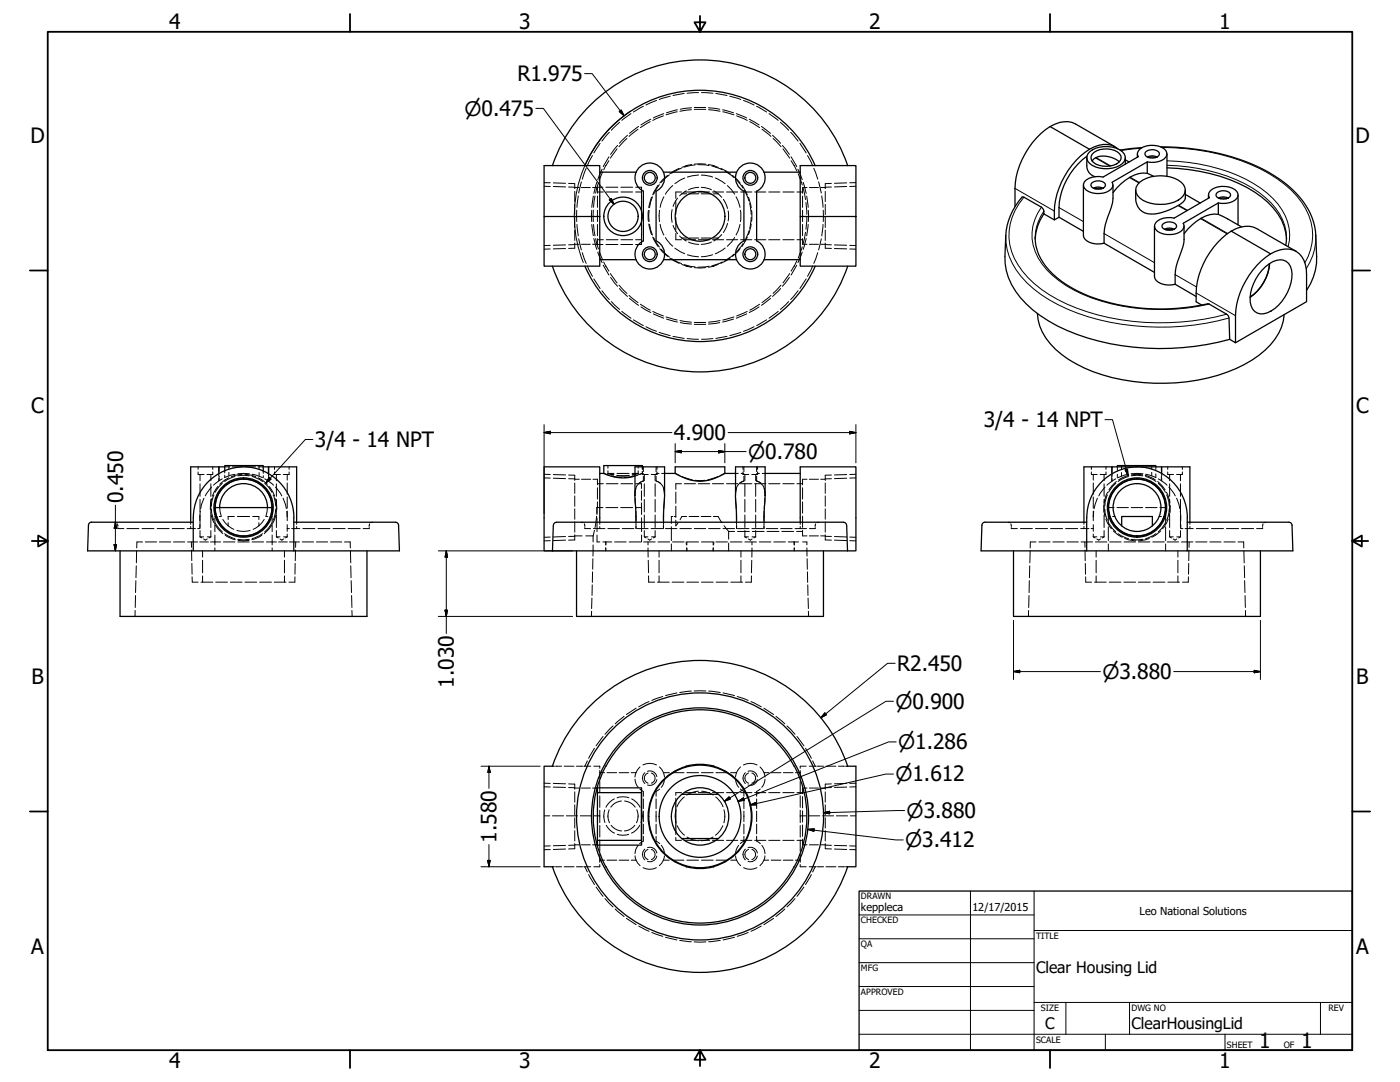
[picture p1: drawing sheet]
<svg xmlns="http://www.w3.org/2000/svg" width="559mm" height="432mm" viewBox="0 0 559 432" stroke-linecap="round" stroke-linejoin="round" font-family="sans-serif">
<defs><g id="words">
<g font-size="8.4">
<text x="67.6" y="11.7">4</text>
<text x="207.3" y="11.7">3</text>
<text x="347" y="11.7">2</text>
<text x="486.7" y="11.7">1</text>
<text x="206.5" y="32.4">R1.975</text>
<text x="12.1" y="57">D</text>
<text x="541" y="57">D</text>
<text x="12.5" y="165">C</text>
<text x="541.3" y="165">C</text>
<text x="392.7" y="170.5">3/4 - 14 NPT</text>
<text x="125.7" y="178.4">3/4 - 14 NPT</text>
<text x="269" y="175.7">4.900</text>
<text x="49.1" y="200.8" transform="rotate(-90 49.1 200.8)">0.450</text>
<text x="358.1" y="267.8">R2.450</text>
<text x="12.5" y="272.9">B</text>
<text x="181.2" y="274.4" transform="rotate(-90 181.2 274.4)">1.030</text>
<text x="541.4" y="272.9">B</text>
<text x="198.2" y="336.3" transform="rotate(-90 198.2 336.3)">1.580</text>
<text x="12.4" y="380.9">A</text>
<text x="541.3" y="380.9">A</text>
<text x="502.6" y="418.3">1</text>
<text x="519.3" y="418.3">1</text>
<text x="67.6" y="426.2">4</text>
<text x="207.3" y="426.2">3</text>
<text x="347" y="426.2">2</text>
<text x="486.7" y="426.2">1</text>
</g>
<g font-size="8">
<text x="185.4" y="46.2">⌀0.475</text>
<text x="298.6" y="183.2">⌀0.780</text>
<text x="440" y="270.9">⌀3.880</text>
<text x="357.4" y="282.8">⌀0.900</text>
<text x="358.5" y="299">⌀1.286</text>
<text x="357.4" y="311.9">⌀1.612</text>
<text x="361.9" y="326.4">⌀3.880</text>
<text x="361.3" y="338.1">⌀3.412</text>
</g>
<g font-size="6.3">
<text x="413.5" y="388.5">Clear Housing Lid</text>
<text x="417.2" y="410.6">C</text>
<text x="451.6" y="410.7">ClearHousingLid</text>
</g>
<g font-size="4.4">
<text x="343.7" y="363.5">keppleca</text>
<text x="388.1" y="363.7">12/17/2015</text>
<text x="454.9" y="365.1">Leo National Solutions</text>
</g>
<g font-size="3.5">
<text x="343.7" y="358.9">DRAWN</text>
<text x="343.7" y="368.5">CHECKED</text>
<text x="343.7" y="378">QA</text>
<text x="413.5" y="374.6">TITLE</text>
<text x="343.7" y="387.5">MFG</text>
<text x="343.7" y="397">APPROVED</text>
<text x="415.5" y="403.4">SIZE</text>
<text x="451.6" y="403.4">DWG NO</text>
<text x="530.3" y="403.4">REV</text>
<text x="413.5" y="416.1">SCALE</text>
<text x="489.7" y="418.3">SHEET</text>
<text x="512.4" y="418.3">OF</text>
</g>
</g></defs>
<!-- layer: Hidden (ANSI) -->
<g fill="none" stroke="#000" stroke-width=".4">
<path d="M267.5 38.4l-4.4 1.3M273.1 37.3l-4.5 .8M278.8 37l-4.6 .2M280 37l4.6 .2M285.7 37.3l4.5 .8M291.3 38.4l4.4 1.3M239.5 57.2l-2.5 3.8M243.2 52.8l-3 3.5M246.3 59.4l-2.7 3.7M246.5 58l-2.8 3.6M247.3 48.8l-3.3 3.2M250.2 55.2l-3.1 3.3"/>
<path d="M250.4 54l-3.2 3.2M251.8 45.3l-3.6 2.7M254.6 51.6l-3.5 2.8M254.9 50.5l-3.7 2.7M256.8 42.4l-4 2.3M259.5 48.6l-3.9 2.3M259.8 47.6l-4 2.3M262 40.1l-4.2 1.8M264.8 46.2l-4.2 1.8M264.9 45.3l-4.1 1.8M270.3 44.6l-4.4 1.2M270.4 43.8l-4.4 1.2"/>
<path d="M276 43.8l-4.6 .6M276 43l-4.5 .6M277.1 43.7h4.6M277.1 42.9h4.6M282.8 43l4.5 .6M282.8 43.8l4.6 .6M288.4 43.8l4.4 1.2M288.5 44.6l4.4 1.2M293.9 45.3l4.1 1.8M294 46.2l4.2 1.8M296.8 40.1l4.2 1.8M299 47.6l4 2.3"/>
<path d="M299.3 48.6l3.9 2.3M302 42.4l4 2.3M303.9 50.5l3.7 2.7M304.2 51.6l3.5 2.8M307 45.3l3.6 2.7M308.4 54l3.2 3.2M308.6 55.2l3.1 3.3M311.5 48.8l3.3 3.2M312.3 58l2.8 3.6M312.5 59.4l2.7 3.7M315.6 52.8l3 3.5M319.3 57.2l2.5 3.8"/>
<path d="M217.2 74.3l2.4 .1M220.9 74.4l4.8 .2M226.9 74.6l2.5 .1M229.4 73.3v2M229.4 76.4v4.1M229.4 74.8h1.8M230.8 78.2l-.5 4.5M232.1 72.6l-1.1 4.4M232.1 74.8h3.5M234 67.2l-1.6 4.3M236.5 62.1l-2.1 4M236.5 74.8h2v2.3"/>
<path d="M236.8 78.3l-.6 4.5M237.5 78.2l-.6 4.5M238.2 72.8l-1.2 4.4M238.3 74.8l-.6 2.3M238.3 74.7v.1M238.3 74.8h.1M238.3 74.7h2.4M238.5 78.2v4.6M238.5 76.6h2.3M238.9 72.9l-.6 1.8M240.3 67.5l-1.7 4.2M240.5 68.6l-1.4 3.5"/>
<path d="M241.9 74.7h4.7M242 76.6h4.7M243 64.1l-2 3.7M243.1 62.6l-2.3 3.9M247.8 74.7h4.7M247.9 76.6h4.6M253.7 74.7h2.4v22.9h-2.4M253.7 76.6h2.3M260.1 78.7l-1.1 4.2M260.4 78.5l-1.2 4.3M262.7 73.9l-2.2 3.8M263.2 73.7l-2.3 3.8"/>
<path d="M265 78.5l-1.5 4.3M266.4 70l-3 3.1M267.2 69.8l-3.3 3M268.5 74l-2.9 3.5M270.5 79.1l-1.9 3.3M271.1 67.2l-3.8 2.2M272 76.6h-2.3v2.6M272 67.1l-3.9 2M272.2 77.3l-.9 .8M272.2 77.3h1.9M273.1 76.6h4.5M273.3 71l-3.9 2.3"/>
<path d="M273.9 76.2l-1.7 1.1M275 77.3h3.9M276.1 65.7l-2.2 .4h.3l-2.1 .7M277.2 65.5h4.4M277.5 65.8l-4.4 .9M278.6 65.7l4.4 .4M278.7 76.6h4.6M278.8 69.8l-4.4 .9M278.9 74.8l-1.4 .1-2.7 .8M279.9 77.3h3.9M279.9 74.8l1.4 .1 2.7 .8M280 69.9l4.4 .8"/>
<path d="M282.7 65.7l2.2 .4h-.3l2.1 .7M284.1 66.3l4.2 1.5M284.4 76.6h4.4M284.7 77.3h1.9M284.9 76.2l1.7 1.1M285.5 71l3.9 2.3M286.6 77.3l1.5 1.4M287.7 67.2l3.8 2.2M288.7 79.5l1.7 3.7M289.3 68.3l3.6 2.6M290 76.6h4.5M290.3 74l2.9 3.5"/>
<path d="M292.4 70l3 3.1M293.8 71.6l2.7 3.5M293.8 78.5l1.6 4.3M295.6 76.6h4.5M296.1 73.9l2.2 3.8M297.1 76l1.8 4.1M298.7 78.7l1.1 4.2M301.2 76.6h4.5M306.8 76.6h4.5M312.5 76.6h4.4M315.7 62.6l2.3 3.9M315.8 64.1l2.3 4.1"/>
<path d="M318.1 76.6h2.2M318.5 67.5l1.7 4.2M318.6 69.3l1.6 4.5M320.3 78.2v4.6M320.5 75l1 4.6M320.6 72.8l1.2 4.4M322 78.3l.6 4.5M322.1 74.8h-1.8v2.3M322.3 62.1l2.1 4M323 74.8h3.7M324.8 67.2l1.6 4.3M326.7 72.6l1.1 4.4"/>
<path d="M327.6 74.8h1.8M328 78.2l.5 4.5M329.4 73.3v2M329.4 76.4v4.1M331.9 74.6l-2.5 .1M337.9 74.4l-4.8 .2M341.6 74.3l-2.4 .1M219.6 97.9l-2.4 .1M225.7 97.7l-4.8 .2M229.4 81.5v4.1M229.4 86.7v4.1M229.4 91.8v4.2"/>
<path d="M229.4 97v2.1M229.4 97.5h1.8M229.4 97.6l-2.5 .1M230.2 83.9v4.5M230.3 89.6l.5 4.5M231 95.3l1.1 4.4M232.1 97.5h3.5M236.2 83.9v4.5M236.2 89.6l.6 4.5M236.8 83.9v4.5M236.9 89.6l.6 4.5M237 95.2l1.2 4.3"/>
<path d="M237.7 95.2l.6 2.4M238.3 97.6h2.4M238.3 97.6l.6 1.8M238.5 83.9v4.5M238.5 89.6v4.5M238.5 95.2v2.3h-2M238.5 95.7h2.3M241.9 97.6h4.7M242 95.7h4.7M247.8 97.6h4.7M247.9 95.7h4.6M253.7 95.7h2.3"/>
<path d="M258.8 84v4.3M259 89.4l1.1 4.2M259.1 83.9v4.5M259.2 89.5l1.2 4.3M260.5 94.6l2.2 3.8M260.9 94.8l2.3 3.8M263.2 83.9v4.5M263.4 99.2l3 3.1M263.5 89.5l.3 1.6 1.2 2.7M263.9 99.5l3.3 3M265.6 94.8l2.9 3.5M268.3 83.6l-.3 1.7 .3 3.4"/>
<path d="M268.6 90l1.9 3.3M269.4 99l3.9 2.3M269.7 80.4v5.1M269.7 86.8v5.1M269.7 93.1v2.6h2.3M271.3 94.2l.9 .8M272.2 95l1.7 1.2M272.2 95h1.9M273.1 95.7h4.5M274.8 96.6l4.1 .9M275 95h3.9M278.7 95.7h4.6"/>
<path d="M279.9 95h3.9M284 96.6l-4.1 .9M284.4 95.7h4.4M284.7 95h1.9M286.6 95l-1.7 1.2M288.1 93.6l-1.5 1.4M289.4 99l-3.9 2.3M290 95.7h4.5M290.4 89.2l-1.7 3.6M290.6 84.2l.2 1.9-.2 2.1M293.2 94.8l-2.9 3.5M295.4 89.5l-1.6 4.3"/>
<path d="M295.4 99.2l-3 3.1M295.5 83.9v4.5M295.6 95.7h4.5M296.5 97.2l-2.7 3.5M298.3 94.6l-2.2 3.8M298.9 92.2l-1.8 4.1M299.2 81.2l.6 4.4M299.8 86.7l-.6 4.4M299.8 89.4l-1.1 4.2M300 84v4.3M301.2 95.7h4.5M306.8 95.7h4.5"/>
<path d="M312.5 95.7h4.4M318.1 95.7h2.2M320.2 98.5l-1.6 4.5M320.3 83.9v4.5M320.3 89.6v4.5M320.3 95.2v2.3h1.8M321.5 92.7l-1 4.7M321.7 80.8l.3 4.8M321.8 95.2l-1.2 4.3M322 86.7l-.3 4.8M322.6 89.6l-.6 4.5M322.6 83.9v4.5"/>
<path d="M323 97.5h3.7M327.6 97.5h1.8M327.8 95.3l-1.1 4.4M328.5 89.6l-.5 4.5M328.6 83.9v4.5M329.4 81.5v4.1M329.4 86.7v4.1M329.4 91.8v4.2M329.4 97v2.1M329.4 97.6l2.5 .1M333.1 97.7l4.8 .2M339.2 97.9l2.4 .1"/>
<path d="M232.4 100.8l1.6 4.3M234.4 106.2l2.1 4.1M237 111.3l2.5 3.8M238.6 100.6l1.7 4.2M239.1 100.2l1.4 3.5M240.2 116l3 3.5M240.8 105.8l2.3 4M241 104.6l2 3.6M243.6 109.2l2.7 3.7M243.7 110.7l2.8 3.6M247.1 113.8l3.1 3.3M247.2 115.1l3.2 3.2"/>
<path d="M251.1 117.9l3.5 2.9M251.2 119.1l3.7 2.7M267.3 103l3.8 2.1M268.1 103.2l3.9 2M272.1 105.5l4 1.2M273.1 105.6l4.4 .9M274.4 101.7l4.4 .8M277.2 106.8h4.4M283 106.3l-4.4 .3M284.4 101.6l-4.4 .8M286.7 105.5l-4 1.2M288.3 104.6l-4.2 1.5"/>
<path d="M291.5 103l-3.8 2.1M292.9 101.5l-3.6 2.6M307.6 119.1l-3.7 2.7M307.7 117.9l-3.5 2.9M311.6 115.1l-3.2 3.2M311.7 113.8l-3.1 3.3M315.1 110.7l-2.8 3.6M315.2 109.2l-2.7 3.7M318 105.8l-2.3 4M318.1 104.1l-2.3 4.1M318.6 116l-3 3.5M320.2 100.6l-1.7 4.2"/>
<path d="M321.8 111.3l-2.5 3.8M324.4 106.2l-2.1 4.1M326.4 100.8l-1.6 4.3M244 120.4l3.3 3.1M248.2 124.2l3.6 2.8M252.8 127.6l4 2.3M255.6 121.4l3.9 2.4M255.8 122.5l4 2.2M257.8 130.4l4.2 1.8M260.6 124.3l4.2 1.8M260.8 125.3l4.1 1.7M263.1 132.6l4.4 1.3"/>
<path d="M265.9 126.5l4.4 1.2M266 127.3l4.4 1.2M268.6 134.2l4.5 .8M271.4 127.9l4.6 .7M271.5 128.7l4.5 .6M274.2 135.1l4.6 .3M277.1 128.7h4.6M277.1 129.4h4.6M284.6 135.1l-4.6 .3M287.3 128.7l-4.5 .6M287.4 127.9l-4.6 .7M290.2 134.2l-4.5 .8"/>
<path d="M292.8 127.3l-4.4 1.2M292.9 126.5l-4.4 1.2M295.7 132.6l-4.4 1.3M298 125.3l-4.1 1.7M298.2 124.3l-4.2 1.8M301 130.4l-4.2 1.8M303 122.5l-4 2.2M303.2 121.4l-3.9 2.4M306 127.6l-4 2.3M310.6 124.2l-3.6 2.8M314.8 120.4l-3.3 3.1M79.1 188.3v1.1h2.3"/>
<path d="M79.1 186.3v1M79.8 189.4v2.5M79.8 193.1v5M79.8 199.3v5M81.4 198.8l-1.3 4.2M84.2 189.4v2.5M84.2 193.1v5M84.2 199.3v5M84.5 194.4l-2.6 3.5M84.9 188.3v1.1h-2.3M84.9 186.3v1M87.3 189v.9"/>
<path d="M87.3 190.9v1M87.5 186.3v1.8M87.5 190v1.8M88.7 191.1l-3.5 2.5M89.7 187.8v1M89.7 186.3h2M91.4 185.8v1.4M91.4 188.5v1.4M92.8 186.3h4.1M93.8 189.3l-4.1 1.3v-.9M97.2 188.9l-2.3 .2M97.3 188.9l2.2 .2"/>
<path d="M97.9 186.3h4.1M100.6 189.3l4.1 1.3M103 186.3h2.1M103.4 185.8v1.4M103.4 188.6v1.4M105.1 188v.9M105.1 189.8v.9M105.7 191.1l3.5 2.5M107.1 189.1v.9M107.1 191v1M107.3 186.3v2.3M107.3 189.7v2.4"/>
<path d="M109.6 188.3v1.1h2.3M109.6 186.3v1M109.9 194.4l2.6 3.5M110.3 189.4v2.5M110.3 193.1v5M110.3 199.3v5M113 198.8l1.3 4.2M114.6 189.4v2.2M114.6 192.7v4.5M114.6 198.3v4.5M115.4 188.3v1.1h-2.3M115.4 186.3v1"/>
<path d="M217.2 190.7l2.4 .1M220.9 190.8l4.8 .2M226.9 191.1h2.5M229.4 191.3h1.8M229.4 189.7v2M229.4 192.7v4.2M229.4 197.9v4.2M232.1 191.3h3.7M236.7 191.3h1.8v2.2M238.5 194.6v4.6M238.5 193h2.3M241 188.9l2 .7"/>
<path d="M242 193h4.7M242.7 188.9l2.3 .7M242.7 188.9l2.3 .6M242.7 188.9h2.4M242.7 185.8v1.1M242.7 187.9v1M244 189.9l4.2 .6M246.2 189.8h4.9M246.2 189.7h4.9M246.3 188.9h4.8M247.9 193h4.6M252.3 188.9h2.4"/>
<path d="M253.3 189.9l-4.1 .6M253.5 198.8l.2 4.2M253.7 193h2.3v1.9M254.3 193.7l-.6 1.2-.3 2.9 .4-2.9M254.4 189.7l-1 .3M254.7 188.9l-2.4 .6M254.7 188.9l-2.4 .7M254.7 185.8v1.1M254.7 187.9v1M256 195.9v3.8M256.3 188.9h.1M256.3 188.9l-2 .7"/>
<path d="M256.4 188.9l-1 .4M256.4 188.9h.1M256.4 186.3v.9M256.4 188v.9M256.4 188.3v1.1h2.3M256.4 186.3v1M256.7 188.9h.1M256.8 191.9l-1.8 1M256.8 190.1v1.9l-1.7 .9-.7 .7M256.8 186.3v1.9M257.2 189.4v2.5M257.2 193.1v5"/>
<path d="M257.2 199.3v5M261.5 189.4v2.5M261.5 193.1v5M261.5 199.3v5M261.9 191.9l1.8 1M261.9 190.1v1.9l1.7 .9 .6 .7M261.9 186.3v1.9M261.9 188.9h1.1M262.3 188.3v1.1h-2.4M262.3 186.3v1M264.1 188.9h1.2M264.4 193.7l.5 1.2 .3 2.9-.3-2.9"/>
<path d="M265.2 198.8l-.3 4.2M269.5 188.9l1.9 .9M269.7 196.4v4.5M272 193h-2.3v2.3M272.3 190.2l4 1.3M273.1 193h4.5M277.3 191.6h4.2M278.7 193h4.6M284.4 193h4.4M286.5 190.2l-4 1.3M289.3 188.9l-1.9 .9M290 193h4.5"/>
<path d="M293.6 188.9h1.1M293.6 198.8l.3 4.2M294.4 193.7l-.5 1.2-.3 2.9 .3-2.9M295.6 193h4.5M295.8 188.9h1.1M296.5 188.3v1.1h2.4M296.5 186.3v1M296.9 191.9l-1.8 1M296.9 190.1v1.9l-1.7 .9-.6 .7M296.9 186.3v1.9M297.3 189.4v2.5M297.3 193.1v5"/>
<path d="M297.3 199.3v5M301.2 193h4.5M301.6 189.4v2.5M301.6 193.1v5M301.6 199.3v5M302 191.9l1.8 1M302 190.1v1.9l1.7 .9 .7 .7M302 186.3v1.9M302 188.9h1.1M302.4 188.3v1.1h-2.3M302.4 186.3v1M304.2 188.9h1.2"/>
<path d="M304.5 193.7l.6 1.2 .3 2.9-.4-2.9M305.3 198.8l-.2 4.2M306.8 193h4.5M312.5 193h4.4M318.1 193h2.2M320.3 194.6v4.6M322.1 191.3h-1.8v2.2M323 191.3h3.7M327.6 191.3h1.8M329.4 189.7v2M329.4 192.7v4.2M329.4 197.9v4.2"/>
<path d="M331.9 191.1h-2.5M337.9 190.8l-4.8 .2M341.6 190.7l-2.4 .1M435.6 188.3v1.1h2.3M435.6 186.3v1M436.4 189.4v2.2M436.4 192.7v4.5M436.4 198.3v4.5M438 198.8l-1.3 4.2M440.7 189.4v2.5M440.7 193.1v5M440.7 199.3v5"/>
<path d="M441.1 194.4l-2.5 3.5M441.5 188.3v1.1h-2.4M441.5 186.3v1M443.7 186.3v2.3M443.7 189.7v2.4M443.9 189.1v.9M443.9 191v1M445.3 191.1l-3.5 2.5M446 186.3v1.5M446 189.3v1.4M447.6 185.8v1.4M447.6 188.6v1.4"/>
<path d="M450.4 189.3l-4.1 1.3M453.8 188.9l-2.3 .2M453.9 188.9l2.3 .2M459.7 185.8v1.4M459.7 188.5v1.4M461.3 189.1v1.5l-4.1-1.3M461.3 186.3v1.4M462.3 191.1l3.5 2.5M463.5 186.3v1.8M463.5 190v1.8M463.7 189v.9M463.7 190.9v1"/>
<path d="M466.1 188.3v1.1h2.3M466.1 186.3v1M466.6 194.4l2.5 3.5M466.9 189.4v2.5M466.9 193.1v5M466.9 199.3v5M469.6 198.8l1.3 4.2M471.2 189.4v2.5M471.2 193.1v5M471.2 199.3v5M471.9 188.3v1.1h-2.3M471.9 186.3v1"/>
<path d="M45.8 208.4l.6 .2M46.9 209l.1 1.1M47 210.5v.4h2.4M50.6 210.9h4.9M54.5 219.8l-.1 4.8M56.7 210.9h4.8M56.9 216.3h-2.2l-.1 2.4M58 216.3h4.5M62.7 210.9h4.8M63.6 216.3h4.6M68.7 210.9h4.8M69.3 216.3h4.4"/>
<path d="M74.7 210.9h3.3M74.9 216.3h4M76.1 208.4v.9M76.1 210.1v.8M76.4 216.3l.1 2.1M76.5 219.5v4.3M79.7 216.3h3.5M79.8 209.4v1.5h-.9M79.8 214.2h1.5M79.8 214.2l.8 .5M79.8 205.5v5M79.8 211.8v2.4"/>
<path d="M79.9 204l-.1 3.8M80.9 219.8v2.5M81.3 215.1l.7 .5 .7-.5M82.7 214.2h1.5M84 216.3h4.1M84.2 214.2l-.8 .5M84.2 205.5v5M84.2 211.8v2.4M85.8 206.1h.9M85.8 206.7v5.5M85.8 213.5v4M85.8 218.7v1.1"/>
<path d="M85.9 202.6l-.1 2.7M87.5 206.1h.8M87.7 202.6l.6 3.2M88.9 207.3l2.2 2.5M89.2 216.3h4.6M91.1 208.6v1.2M91.1 209.8l2.2 1.4M93.5 206.1h-2.4v1.2M94.6 211.7a8.3 8.3 0 0 0 5.2 0M94.7 206.1h5M94.9 216.3h4.6M100.6 216.3h4.6"/>
<path d="M100.9 206.1h2.4v1.2M103.3 209.8l-2.3 1.4M103.3 208.6v1.2M105.5 207.3l-2.2 2.5M106 206.1h.9M106.3 216.3h4.1M106.7 202.6l-.5 3.2M107.8 206.1h.8M108.5 202.6l.1 2.7M108.6 206.7v5.5M108.6 213.5v4M108.6 218.7v1.1"/>
<path d="M110.3 214.2h1.5M110.3 214.2l.7 .5M110.3 205.5v5M110.3 211.8v2.4M111.2 216.3h3.5M111.8 215.1l.7 .5 .7-.5M113.2 214.2h1.4M113.5 219.8v2.5M114.5 204l.1 2.2M114.6 210.9h.9M114.6 214.2l-.7 .5M114.6 204v3.8"/>
<path d="M114.6 209.4v2.6M114.6 213.1v1.1M115.5 216.3h4M116.4 210.9h3.3M117.9 219.5v4.3M118 216.3v2.1M118.4 208.4v.9M118.4 210.1v.8M120.6 216.3h4.5M120.9 210.9h4.8M126.3 216.3h4.5M126.9 210.9h4.8"/>
<path d="M131.9 216.3h4.5M132.9 210.9h4.9M137.5 216.3h2.3v2.4M138.9 210.9h4.9M139.9 219.8l.1 4.8M147.4 210.5v.4h-2.5M147.5 209l-.1 1.1M148.6 208.4l-.6 .2M219.6 214.3l-2.4 .1M225.7 214.1l-4.8 .2M229.4 213.9h2.9M229.4 214l-2.5 .1"/>
<path d="M229.4 203.1v4.1M229.4 208.2v4.2M229.4 213.4v2.1M232 208.4l.7 .2M233.2 209l.2 1.1M233.4 210.5v.4h2.3M233.8 213.9h2.9M236.7 213.9v2.4M236.7 217.5v4.4M236.9 210.9h4.6M237.3 211.7l-.6 2.2M238.1 206l-.6 4.5"/>
<path d="M238.3 202.6l-.1 2.3M238.3 202.6h.1M238.3 202.6v2.7M238.3 206.7v5.5M238.3 213.5v2.8h1.1M238.3 202.6h2.4M238.5 200.3v2.3M239.4 208.4v.9M239.4 210.1v.8M240.6 216.3h3.6M241.8 216.3v1.2zM241.8 218.7v1.1"/>
<path d="M241.9 202.6h4.7M242.6 210.9h4.6M245.3 216.3h4.6M247.8 202.6h4.7M248.4 210.9h4.6M251.1 216.3h4.6M253.7 202.6h2.4M253.8 204.1l.1 3.7M253.8 208.4v.9M253.9 209.4v1.5M254.1 210.9h4.6M256 200.7l.1 4.6"/>
<path d="M256.1 206.7v5.5M256.1 213.5v2.8M256.9 216.3h4.6M257.2 214.2h1.4M257.2 214.2l.7 .5M257.2 205.5v5M257.2 211.8v2.4M258.6 215.1l.7 .5 .8-.5M258.7 216.3v1.2M258.7 218.7v3.6M259.8 210.9h4.7M260.1 214.2h1.4"/>
<path d="M261.5 214.2l-.7 .5M261.5 205.5v5M261.5 211.8v2.4M262.6 216.3h4.7M263.1 219.8v2.5M264.8 209.4v1.5M264.8 204.1v3.7M264.8 208.4v.9M265.6 210.9h4.6M268 210.2v5.5M268 217.1v2.7M268.4 216.3h4.6"/>
<path d="M268.6 206.1h-.6v2.8M269.2 206.1h.5M269.7 207.6v2.2l.9-1.1M269.7 202v4.5M271.4 210.9h4.6M273.9 216.3l.1 1.2M274.1 206.1h-1.9l-.8 1.3M274.1 218.7l.1 1.1M274.2 216.3v1.2M274.2 216.3h4.6M275 206.1h3.9M277.1 210.9h4.6"/>
<path d="M279.9 206.1h3.9M280 216.3h4.6M282.8 210.9h4.6M284.6 216.3v1.2M284.7 206.1h1.9l1.6 2.5M284.7 218.7l-.1 1.1M284.9 216.3l-.1 1.2M285.8 216.3h4.6M288.6 210.9h4.6M289 209.8l1.8 2.3M290.8 212.1h2.4M290.8 212.1v3.1"/>
<path d="M290.8 216.7v3.1M291.5 216.3h4.7M294 204.1v3.7M294 208.4v.9M294 209.4v1.5M294.3 210.9h4.7M294.4 212.1h4.7M295.7 219.8v2.5M297.3 216.3h4.6M297.3 214.2h1.4M297.3 214.2l.7 .5M297.3 205.5v5"/>
<path d="M297.3 211.8v2.4M298.7 215.1l.8 .5 .7-.5M300.1 210.9h4.6M300.1 216.3v1.2M300.1 218.7v3.6M300.2 214.2h1.4M300.3 212.1h4.7M301.6 214.2l-.7 .5M301.6 205.5v5M301.6 211.8v2.4M303.1 216.3h4.6M304.9 209.4v1.5"/>
<path d="M305 204.1l-.1 3.7M305 208.4v.9M305.8 210.9h4.6M306.2 212.1h4.7M308.9 216.3h4.6M311.6 210.9h4.6M312.1 212.1h4.7M314.6 216.3h4.1M316.9 216.3l.1 1.2zM317 218.7v1.1M317.3 210.9h4.6M318 212.1h2.3"/>
<path d="M319.4 208.4v.9M319.4 210.1v.8M320.3 211.6v2.3h1.8M320.3 200.3v4.5M320.3 206v4.5M320.4 216.3h1.7v1.2M322.1 218.7v3.2M323 213.9h3.7M325.4 210.5v.4h-2.3M325.6 209l-.2 1.1M326.8 208.4l-.7 .2M327.6 213.9h1.8"/>
<path d="M329.4 214l2.5 .1M329.4 203.1v4.1M329.4 208.2v4.2M329.4 213.4v2.1M333.1 214.1l4.8 .2M339.2 214.3l2.4 .1M402.4 208.4l.6 .2M403.5 209l.1 1.1M403.6 210.5v.4h2.5M407.3 210.9h4.8M411.2 219.8l-.1 4.8M413.3 210.9h4.8"/>
<path d="M413.5 216.3h-2.2l-.1 2.4M414.7 216.3h4.4M419.3 210.9h4.8M420.2 216.3h4.6M425.3 210.9h4.8M425.9 216.3h4.5M431.3 210.9h3.3M431.5 216.3h4.6M432.6 208.4v.9M432.6 210.1v.8M433 216.3l.1 2.1M433.1 219.5l.1 4.3"/>
<path d="M435.5 210.9h.9M436.4 214.2h1.4M436.4 214.2l.7 .5M436.4 204v3.8M436.4 209.4v2.6M436.4 213.1v1.1M436.5 204l-.1 2.2M437.2 216.3h4.6M437.5 219.8v2.5M437.8 215.1l.7 .5 .8-.5M439.3 214.2h1.4M440.7 214.2l-.7 .5"/>
<path d="M440.7 205.5v5M440.7 211.8v2.4M442.4 206.1h.9M442.4 204.9v4M442.4 210.2v5.5M442.4 217.1v2.7M442.9 216.3h4.6M444.1 206.1h.9M444.7 202.6h-2.3v1.2M445.8 202.6h4.6M448.6 216.3h4.7M451.5 202.6h4.6"/>
<path d="M454.4 216.3h4.6M457.2 202.6h4.6M460.1 216.3h4.6M462.7 206.1h.8M463 202.6h2.2v1.2M464.4 206.1h.8M465.2 204.9v4M465.2 210.2v5.5M465.2 217.1v2.7M465.9 216.3h4.6M466.9 214.2h1.4M466.9 214.2l.7 .5"/>
<path d="M466.9 205.5v5M466.9 211.8v2.4M468.3 215.1l.7 .5 .7-.5M469.7 214.2h1.5M470.2 219.8v2.5M471.1 204l.2 3.8M471.2 214.2l-.7 .5M471.2 205.5v5M471.2 211.8v2.4M471.3 209.4v1.5h.8M471.6 216.3h4.6M473 210.9h3.3"/>
<path d="M474.6 219.5l-.1 4.3M474.6 216.3v2.1M474.9 208.4v.9M474.9 210.1v.8M477.3 216.3h4.5M477.5 210.9h4.8M482.9 216.3h4.5M483.5 210.9h4.9M488.5 216.3h4.5M489.5 210.9h4.9M494.2 216.3h2.2v2.4M495.6 210.9h4.8"/>
<path d="M496.5 219.8l.1 4.8M504 210.5v.4h-2.4M504.1 209l-.1 1.1M505.2 208.4l-.6 .2M54.1 237.7l-.1 4.7M54.2 231.7l-.1 4.8M54.4 225.8l-.1 4.7M76.6 224.8l.1 4.4M76.7 230.2l.1 2.1h2.3M80.2 232.3h4.7M80.9 223.6v5M80.9 229.8v2.5"/>
<path d="M86.1 232.3h4.7M91.9 232.3h4.7M97.8 232.3h4.6M103.6 232.3h4.7M109.5 232.3h4.7M113.5 223.6v5M113.5 229.8v2.5M117.7 230.2v2.1h-2.4M117.8 224.8l-.1 4.4M140 225.8l.1 4.7M140.2 231.7l.1 4.8M140.3 237.7l.2 4.7"/>
<path d="M236.3 238.7l-.2 4.2M236.4 233.4l-.1 4.2M236.5 228.2l-.1 4.2M236.6 223v4.2M258.7 223.6l.2 5M258.9 229.8v2.5h2.4M262.4 232.3h4.7M263.1 223.6v5M263.1 229.8v2.5M268.3 232.3h4.7M274.2 232.3h4.6M280 232.3h4.6"/>
<path d="M285.8 232.3h4.7M291.7 232.3h4.7M295.7 223.6v5M295.7 229.8v2.5M299.9 229.8v2.5h-2.4M300.1 223.6l-.2 5M322.2 223v4.2M322.3 228.2l.1 4.2M322.4 233.4l.1 4.2M322.5 238.7l.2 4.2M410.7 237.7l-.1 4.7M410.8 231.7v4.8"/>
<path d="M411 225.8l-.1 4.7M433.2 224.8l.1 4.4M433.3 230.2l.1 2.1h2.3M436.9 232.3h4.6M437.5 223.6v5M437.5 229.8v2.5M442.7 232.3h4.7M448.6 232.3h4.7M454.4 232.3h4.7M460.2 232.3h4.7M466.1 232.3h4.7M470.2 223.6v5"/>
<path d="M470.2 229.8v2.5M474.3 230.2v2.1h-2.3M474.5 224.8l-.1 4.4M496.7 225.8l.1 4.7M496.8 231.7l.1 4.8M497 237.7l.1 4.7M53.9 243.6v2.4M140.5 243.6v2.4M236.1 243.9v2.1M322.7 243.9v2.1M410.5 243.6v2.4M497.1 243.6l.1 2.4"/>
<path d="M259.1 280l-4.2 2.1M264.5 278l-4.4 1.5M270.2 276.5l-4.6 1.1M275.9 275.8l-4.6 .6M277.1 275.8h4.6M282.9 275.8l4.6 .6M288.6 276.5l4.6 1.1M294.3 278l4.4 1.5M299.7 280l4.2 2.1M237.3 298.6l-2.4 4M240.7 293.9l-2.8 3.7M244.7 289.7l-3.2 3.3"/>
<path d="M249.1 285.9l-3.6 3M253.9 282.6l-3.9 2.6M304.9 282.6l3.9 2.6M309.7 285.9l3.6 3M314.1 289.7l3.2 3.3M318.1 293.9l2.8 3.7M321.5 298.6l2.3 4M217.2 314l2.4 .1M220.5 305.8h.1M220.7 305.8h.6M220.9 314.1l4.8 .1M221.7 305.8h2.5"/>
<path d="M225.2 305.8h3.9M226.9 314.3l2.5 .1M229.4 312.9v2.1M229.4 316v4.1M229.4 314.5h1.8M230.1 305.8h2.4M232.1 314.5h3.5M233 305.8h2.8M234.4 303.7l-1 2.1M236.5 314.5h1.8M237 305.8h2.4v.8M239.4 307.5v3.2"/>
<path d="M239.4 311.8v4.6M239.4 317.6v4.6M239.4 308.4h1.9M242.3 308.4h3.8M245.2 318.8a7.4 7.4 0 0 0-3.3 3.4M246.3 318.4a6.8 6.8 0 0 1 4.7 0M247.1 308.4h3.9M248 319.7a5.9 5.9 0 0 0-4.2 2.4M249.3 319.7a5.9 5.9 0 0 1 4.2 2.4M251.9 308.4h1.9M252.1 318.8a7.4 7.4 0 0 1 3.4 3.4M253.4 311l.3 1.5 1.1 1.7"/>
<path d="M253.8 308.4l-.4 1.7M255.4 314.9l1.4 .9v2M255.4 306.1l-1.6 2.3M256.6 305.3a6.1 6.1 0 0 1 5.4 0M256.8 318.8v3.9M257.4 308.4a2.83 2.83 0 0 0 0 4.3M258.4 307.8a2.79 2.79 0 0 1 3.8 2.1M258.7 308.5a2.16 2.16 0 0 0-1.5 2 2.16 2.16 0 0 0 1.5 2.1M260 308.5a2.09 2.09 0 0 1 1.5 2 2.09 2.09 0 0 1-1.5 2M261.9 318.8v3.9M262.2 311.1a2.84 2.84 0 0 1-3.8 2.2M263.2 306.1l1.6 2.3 .4 1.7"/>
<path d="M263.3 314.9l-1.4 .9v2M264.8 308.4h2.4M265.2 311l-.3 1.5-1 1.7M268.3 308.4h4.7M269.7 318.6v1.1M272 316.3h-2.3v1.1M273.1 318.1a8.5 8.5 0 0 0-2.9 3.9M273.1 316.3h4.5M274.2 308.4h4.6M278.7 316.3h4.6M278.8 315.8l-3.2 .7-1.5 .8M280 308.4h4.6"/>
<path d="M280 315.8l3.2 .7 1.5 .8M284.4 316.3h4.4M285.7 318.1a8.5 8.5 0 0 1 2.9 3.9M285.8 308.4h4.7M290 316.3h4.5M291.6 308.4h2.4M293.6 311l.3 1.5 1 1.7M294 308.4l-.4 1.7M295.5 314.9l1.4 .9v2M295.6 306.1l-1.6 2.3M295.6 316.3h4.5M296.8 305.3a6.1 6.1 0 0 1 5.4 0"/>
<path d="M296.9 318.8v3.9M297.5 308.4a2.83 2.83 0 0 0 0 4.3M298.6 307.8a2.79 2.79 0 0 1 3.7 2.1M298.8 308.5a2.16 2.16 0 0 0-1.5 2 2.16 2.16 0 0 0 1.5 2.1M300.1 308.5a2.09 2.09 0 0 1 1.5 2 2.09 2.09 0 0 1-1.5 2M301.2 316.3h4.5M302 318.8v3.9M302.3 311.1a2.84 2.84 0 0 1-3.7 2.2M303.4 306.1l1.6 2.3M303.4 314.9l-1.4 .9v2M305 308.4l.4 1.7M305 308.4h1.9"/>
<path d="M305.4 311l-.3 1.5-1.1 1.7M306.8 316.3h4.5M307.8 308.4h3.9M312.5 316.3h4.4M312.7 308.4h3.8M317.5 308.4h1.9M318.1 316.3h2.2M319.4 307.5v3.2M319.4 311.8v4.6M319.4 317.6v4.6M320.3 317.9v4.5M321.8 305.8h-2.4v.8"/>
<path d="M322.1 314.5h-1.8v2.3M323 305.8h2.8M323 314.5h3.7M324.4 303.7l1 2.1M326.3 305.8h2.4M327.6 314.5h1.8M329.4 312.9v2.1M329.4 316v4.1M329.7 305.8h3.9M331.9 314.3l-2.5 .1M334.6 305.8h2.5M337.5 305.8h.6"/>
<path d="M337.9 314.1l-4.8 .1M338.2 305.8h.1M341.6 314l-2.4 .1M217.2 325.6h2.2M219.6 337.6l-2.4 .1M220.5 325.6h4.5M225.7 337.4l-4.8 .1M226.1 325.6h4.4M229.4 321.2v4.1M229.4 326.3v4.2M229.4 331.5v4.1M229.4 336.7v2"/>
<path d="M229.4 337.1h1.8M229.4 337.3l-2.5 .1M231.6 325.6h4.5M232.1 337.1h3.5M236.5 337.1h1.8M237.2 325.6h2.2M239.4 323.3v2.5M239.4 325.9v2.4M239.4 329.4v4.7M239.4 335.2v4.6M241 325.9l.5 2.4M241.4 323.3l-.4 2.5"/>
<path d="M242 329.4a6.8 6.8 0 0 0 3.3 3.1M242.7 325.9l.6 2.4M243.2 323.2l-.5 2.6M243.9 329.4a5.8 5.8 0 0 0 4.2 2.2M246.4 333a7 7 0 0 0 4.6 0M253.4 329.4a5.8 5.8 0 0 1-4.1 2.2M254.2 323.2l.5 2.6M254.7 325.9l-.7 2.4M254.7 337.4l-1 1.7-.3 1.6M255.4 329.4a6.8 6.8 0 0 1-3.3 3.1M255.9 323.3l.4 2.5M256.3 325.9l-.4 2.4"/>
<path d="M256.8 333.8v1.9l-1.5 1M256.8 323.7v2.1M256.8 325.9v2M256.8 328.9v3.9M257.4 338.9a2.83 2.83 0 0 0 0 4.3M258.4 338.3a2.79 2.79 0 0 1 3.8 2.1M258.7 339a2.16 2.16 0 0 0-1.5 2 2.16 2.16 0 0 0 1.5 2.1M260 339a2.09 2.09 0 0 1 1.5 2 2.09 2.09 0 0 1-1.5 2M261.9 333.8v1.9l1.5 1M261.9 323.7v2.1M261.9 325.9v2M261.9 328.9v3.9"/>
<path d="M263.9 337.4l1 1.7 .3 1.6M269.5 325.9l.4 2.5M269.7 331.9v1.2M269.7 334.2v1.2h2.3M269.8 323.2l-.3 2.6M270.3 329.5a8.8 8.8 0 0 0 2.9 3.8M273.1 335.4h4.5M274.2 334.1l2.4 1.1 2.2 .3M278.7 335.4h4.6M284.4 335.4h4.4M284.6 334.1l-2.4 1.1-2.2 .3M288.5 329.5a8.8 8.8 0 0 1-2.9 3.8"/>
<path d="M289 323.2l.3 2.6M289.3 325.9l-.4 2.5M290 335.4h4.5M294.9 337.4l-1 1.7-.3 1.6M295.6 335.4h4.5M296.9 333.8v1.9l-1.5 1M296.9 323.7v2.1M296.9 325.9v2M296.9 328.9v3.9M297.5 338.9a2.83 2.83 0 0 0 0 4.3M298.6 338.3a2.79 2.79 0 0 1 3.7 2.1M298.8 339a2.16 2.16 0 0 0-1.5 2 2.16 2.16 0 0 0 1.5 2.1"/>
<path d="M300.1 339a2.09 2.09 0 0 1 1.5 2 2.09 2.09 0 0 1-1.5 2M301.2 335.4h4.5M302 333.8v1.9l1.5 1M302 323.7v2.1M302 325.9v2M302 328.9v3.9M304.1 337.4l1 1.7 .3 1.6M306.8 335.4h4.5M312.5 335.4h4.4M318.1 335.4h2.2M319.4 323.3v2.5M319.4 325.9v2.4"/>
<path d="M319.4 329.4v4.7M319.4 335.2v4.6M319.4 325.6h2.2M320.3 323.6v4.5M320.3 329.2v4.6M320.3 334.9v2.2h1.8M322.7 325.6h4.5M323 337.1h3.7M327.6 337.1h1.8M328.3 325.6h4.4M329.4 321.2v4.1M329.4 326.3v4.2"/>
<path d="M329.4 331.5v4.1M329.4 336.7v2M329.4 337.3l2.5 .1M333.1 337.4l4.8 .1M333.8 325.6h4.5M339.2 337.6l2.4 .1M339.4 325.6h2.2M220.5 345.9h.1M220.7 345.9h.6M221.7 345.9h2.5M225.2 345.9h3.9M230.1 345.9h2.4"/>
<path d="M233 345.9h2.8M233.4 345.9l1 2.1M234.9 349l2.4 4M237.9 354l2.8 3.7M239.4 341v3.1M239.4 345v.9h-2.4M239.4 343.3h1.9M241.5 358.6l3.2 3.3M242.3 343.3h3.9M247.1 343.3h3.9M252 343.3h1.9M253.5 341.5l.4 1.8"/>
<path d="M253.9 343.3l1.6 2.2M256.7 346.3a5.9 5.9 0 0 0 5.3 0M262.2 341.6a2.84 2.84 0 0 1-3.8 2.1M264.8 343.3l-1.6 2.2M264.8 343.3h2.3M265.2 341.5l-.4 1.8M268.3 343.3h4.7M274.2 343.3h4.6M280 343.3h4.6M285.8 343.3h4.7M291.7 343.3h2.3M293.6 341.5l.4 1.8"/>
<path d="M294 343.3l1.6 2.2M296.8 346.3a5.9 5.9 0 0 0 5.3 0M302.3 341.6a2.84 2.84 0 0 1-3.7 2.1M304.9 343.3l-1.6 2.2M304.9 343.3h1.9M305.3 341.5l-.4 1.8M307.8 343.3h3.9M312.6 343.3h3.9M317.3 358.6l-3.2 3.3M317.5 343.3h1.9M319.4 341v3.1M319.4 345v.9h2.4"/>
<path d="M320.9 354l-2.8 3.7M323 345.9h2.8M323.8 349l-2.3 4M325.4 345.9l-1 2.1M326.3 345.9h2.4M329.7 345.9h3.9M334.6 345.9h2.5M337.5 345.9h.6M338.2 345.9h.1M245.5 362.8l3.6 3M250 366.5l3.9 2.5M254.9 369.6l4.2 2"/>
<path d="M260.1 372.1l4.4 1.6M265.6 374l4.6 1.1M271.3 375.3l4.6 .5M277.1 375.9h4.6M287.5 375.3l-4.6 .5M293.2 374l-4.6 1.1M298.7 372.1l-4.4 1.6M303.9 369.6l-4.2 2M308.8 366.5l-3.9 2.5M313.3 362.8l-3.6 3"/>
</g>
<!-- layer: Hidden Narrow (ANSI) -->
<g fill="none" stroke="#000" stroke-width=".4">
<path d="M217.2 72.9h2.4M220.9 73l4.8 .2M226.9 73.2l2.5 .1M331.9 73.2l-2.5 .1M337.9 73l-4.8 .2M341.6 72.9h-2.4M219.6 99.4h-2.4M225.7 99.2l-4.8 .1M229.4 99.1h-2.5M329.4 99.1h2.5M333.1 99.2l4.8 .1M339.2 99.4h2.4"/>
<path d="M84.4 199l-.5 4.4M85.4 197.5l-.9 2.8-.1 1.7M87 194.1l-1.7 2.5-.5 1.4M88.7 192.9l-1.4 1.4-1.4 2.2M91.3 190.7l-1.6 .9-2 1.7M93.8 190.2l-3 1.2-1.1 .8M94.9 189.9l2.3-.2 2.3 .2M96.6 189.3l-2.7 .4-1.6 .5M97.7 189.3l2.8 .4 1.6 .5M100.6 190.2l3.1 1.2 1.1 .8M103.1 190.7l1.5 .9 2.1 1.7M105.7 192.9l1.4 1.4 1.4 2.2"/>
<path d="M107.4 194.1l1.7 2.5 .5 1.4M109 197.5l.9 2.8 .2 1.7M110 199l.4 4.4M217.2 189.3l2.4 .1M220.9 189.4l4.8 .1M226.9 189.6l2.5 .1M331.9 189.6l-2.5 .1M337.9 189.4l-4.8 .1M341.6 189.3l-2.4 .1M442 197.5l-.9 2.8-.1 1.7M442.1 196.4l-1.4 4.2M445.3 192.9l-1.4 1.4-1.4 2.2"/>
<path d="M445.6 192.2l-3 3.3M450.4 190.2l-3 1.2-1.1 .8M450.6 189.7l-4.1 1.8M451.5 189.9l2.3-.2 2.3 .2M451.6 189.5l2.2-.2 2.3 .2M457.1 189.7l4 1.8M457.2 190.2l3.1 1.2 1.1 .8M462.1 192.2l2.9 3.3M462.3 192.9l1.4 1.4 1.5 2.2M465.6 196.4l1.3 4.2M465.7 197.5l.9 2.8 .1 1.7M84.1 204.5l1.4 4.2"/>
<path d="M84.4 203.2l.1 1.6 .9 2.8M85.9 208.7l1.4 2.2 1.4 1.4M86 209.7l2.9 3.3M89.7 213l1.1 .7 3 1.3M89.9 213.6l4 1.8M94.9 215.3l2.3 .2 2.3-.2M95 215.6l2.2 .3 2.2-.3M104.5 213.6l-2.9 1.5-1.1 .3M104.8 213l-1.1 .7-3.1 1.3M108.4 209.7l-2.9 3.3M108.5 208.7l-1.4 2.2-1.4 1.4M110.1 203.2l-.2 1.6-.9 2.8"/>
<path d="M110.3 204.5l-1.4 4.2M219.6 215.8l-2.4 .1M225.7 215.6l-4.8 .1M229.4 215.5l-2.5 .1M329.4 215.5l2.5 .1M333.1 215.6l4.8 .1M339.2 215.8l2.4 .1M440.6 201.7v2.6l.5 1.8M441 203.2l.1 1.6 .9 2.8M441.4 207.2l.6 1.3 1.6 2.5M442.5 208.7l1.4 2.2 1.4 1.4M444.4 211.8l2 1.8 1.5 .8"/>
<path d="M446.3 213l1.1 .7 3 1.3M448.9 214.9l1.6 .5 2.8 .4M451.5 215.3l2.3 .2 2.3-.2M458.7 214.9l-1.5 .5-2.8 .4M461.4 213l-1.1 .7-3.1 1.3M463.3 211.8l-2 1.8-1.6 .8M465.2 208.7l-1.5 2.2-1.4 1.4M466.3 207.2l-.6 1.3-1.7 2.5M466.7 203.2l-.1 1.6-.9 2.8M467.1 201.7l-.1 2.6-.4 1.8M217.2 312.5l2.4 .1M220.9 312.6l4.8 .2"/>
<path d="M226.9 312.8l2.5 .1M331.9 312.8l-2.5 .1M337.9 312.6l-4.8 .2M341.6 312.5l-2.4 .1M219.6 339l-2.4 .1M225.7 338.8l-4.8 .2M229.4 338.7l-2.5 .1M329.4 338.7l2.5 .1M333.1 338.8l4.8 .2M339.2 339l2.4 .1"/>
</g>
<!-- layer: Visible (ANSI) -->
<g fill="none" stroke="#000" stroke-width=".51">
<path d="M419.1 50.5a31.9 31.9 0 0 0-14 24.7v7.3M220.5 66.1a62.3 62.3 0 0 1 58.9-42.2 62.3 62.3 0 0 1 58.9 42.2M233.5 66.1a50.1 50.1 0 0 1 45.9-30.1 50.1 50.1 0 0 1 46 30.1M239.4 68.7h14.5M256.8 76.3v19.8M256.8 76.3a5.9 5.9 0 0 1-2.1-9 5.9 5.9 0 0 1 9.3 0 5.9 5.9 0 0 1-2.1 9M261.9 76.3v19.8M264.8 68.7h29.2M296.9 76.3v19.8a5.9 5.9 0 0 0-2 9 5.9 5.9 0 0 0 9.2 0 5.9 5.9 0 0 0-2.1-9v-19.8M296.9 76.3a5.9 5.9 0 0 1-2-9 5.9 5.9 0 0 1 9.2 0 5.9 5.9 0 0 1-2.1 9M304.9 68.7h14.5M407.9 78.7h.8l7.3 4.3a2.57 2.57 0 0 1 .6 2.3"/>
<path d="M432.4 73.8v20.2a5 5 0 0 0 5.4 3.4l2.9-.3M433.8 62.9a9.2 9.2 0 0 0 .5 5.3l1.4 1.6 1.3 .7M435 60.5a11.3 11.3 0 0 1 13 0 3.2 3.2 0 0 1-1.1 5.5 11.5 11.5 0 0 1-11.9-.7 2.96 2.96 0 0 1 0-4.8zM435.9 72.9a4.1 4.1 0 0 1 5.2 .4l.1 .6a3.5 3.5 0 0 1-5.8 .2zM435.9 64.3a5.6 5.6 0 0 1 6.6-1.8l2.6 .9 1.7 1.2M435.9 61.5a8.4 8.4 0 0 1 10.9-.2 2.43 2.43 0 0 1-1.1 4.1 8.5 8.5 0 0 1-9.9-1.3l-.3-1.7zM436.4 75.1a4.4 4.4 0 0 1 3.9 0M437 75.4l1.3-.3 1.4 .3M444.2 73.8l-.2 7.2-1.8 5.4a22.3 22.3 0 0 0-1.5 10.7M449.2 62.9v2.6M453.3 75.9a9.4 9.4 0 0 0 1.7 7.7 8.1 8.1 0 0 0 8.6 1.2 18 18 0 0 0 9.3-5.1l.2-3.8M454 61.4v1.3"/>
<path d="M455 72.7a14.6 14.6 0 0 1 16.4 0 3.8 3.8 0 0 1 0 6.3 14.6 14.6 0 0 1-16.4 0 3.9 3.9 0 0 1 0-6.3zM457.5 60.5a4.1 4.1 0 0 1 5.2 .4l.1 .6a3.5 3.5 0 0 1-5.8 .1zM457.9 62.7a4.4 4.4 0 0 1 4 0M457.9 64.6a7.6 7.6 0 0 0 7.5-1.9 2.63 2.63 0 0 0-1.9-4 8.4 8.4 0 0 0-9 1.3l-.5 1.7 .3 .8-14 8.2a7.7 7.7 0 0 0-7.5 1.9 2.62 2.62 0 0 0 1.9 3.9 7.4 7.4 0 0 0 9.5-2.1l-.3-1.7 14-8.1v4.6M458.6 62.9l1.3-.2 1.3 .2M460.5 70.4a8.3 8.3 0 0 0-9.7 .5 22.5 22.5 0 0 0-6.6 6M465.8 67a65.7 65.7 0 0 1 37.8 11.7 23 23 0 0 1 9.9 16.7M465.8 61.4v9M482.3 77.8v1.3M485.9 76.8a4 4 0 0 1 5.1 .5l.2 .6a3.6 3.6 0 0 1-5.8 .1zM486.3 79a4.4 4.4 0 0 1 3.9 0M486.9 79.3l1.4-.3 1.3 .3"/>
<path d="M494.2 77.8v11.9M217.2 86.4h22.2v19.8h-22.2zM217.2 86.4v-20.3h22.2v20.3M256.8 96.1a5.9 5.9 0 0 0-2.1 9 5.9 5.9 0 0 0 9.3 0 5.9 5.9 0 0 0-2.1-9M319.4 86.4h22.2v19.8h-22.2zM319.4 86.4v-20.3h22.2v20.3M401.4 94l-.3 8.3a26.9 26.9 0 0 0 11.1 21.4 76.5 76.5 0 0 0 40.3 14.9 105.3 105.3 0 0 0 38.3-3.2M416.6 85.3a19 19 0 0 0-3.4 10.1M416.6 85.3l4.2 2.5M422.7 82.8v3.9l-1.9 1.1v-3.6M422.7 86.7l9.7 5.6M440.7 97.1l20.1 11.6"/>
<path d="M460.8 90.2v20.2a5 5 0 0 0 5.4 3.3l2.9-.2M464.3 89.3a4 4 0 0 1 5.2 .4l.1 .6a3.6 3.6 0 0 1-5.8 .2v-.7zM464.7 91.5a4.4 4.4 0 0 1 4 0M465.4 91.7l1.3-.2 1.3 .2M472.6 90.2v6.3l-.4 1.8a33.1 33.1 0 0 0-3.1 15.2M486.3 85.6a12.8 12.8 0 0 0-10.5 4.2l-3.2 3.5M486.3 81a7.7 7.7 0 0 0 7.5-2 2.62 2.62 0 0 0-1.9-3.9 8.4 8.4 0 0 0-9 1.3l-.5 .8 .3 1.7-14 8.1a7.5 7.5 0 0 0-7.5 2 2.63 2.63 0 0 0 1.9 3.9 8.7 8.7 0 0 0 9-1.2l.5-1.7-.3-.9 14-8.1v4.6M486.3 85.6l3.7 1.7M525.2 94l.3 8.3a22.5 22.5 0 0 1-4 13.6M220.5 106.2a62.3 62.3 0 0 0 58.9 42.2 62.3 62.3 0 0 0 58.9-42.1M233.5 106.2a50.1 50.1 0 0 0 45.9 30.1 50.1 50.1 0 0 0 46-30.1M239.4 103.6h14.4"/>
<path d="M264.8 103.6h29.2M305 103.6h14.4M469.1 113.5l8.3 4.8M477.4 116.9v3.5l2.3 1.4M505.1 106.4a7.2 7.2 0 0 1 8.3-2.1 7.6 7.6 0 0 1 1.9 8.6 16.6 16.6 0 0 1-10.9 12.3 4.6 4.6 0 0 1-5.4-4.6 18.1 18.1 0 0 1 6.1-14.2zM506.7 105.2a18.1 18.1 0 0 1-7.7 13.3M506.8 105.2a18.2 18.2 0 0 1-7.8 13.5M521.5 109.6v10.8l-28.4 16.4M414.1 125.1a23.9 23.9 0 0 0 12.4 18.3 71.4 71.4 0 0 0 43 9.4 64.1 64.1 0 0 0 33-11 23.3 23.3 0 0 0 10.1-16.2M482 121.2l7.6 4.2 .7 .6 .3 .9 .2 8.5M493.1 126v10.8l-2.3-1.4M87.3 189v-2.7h-11.2v22.1"/>
<path d="M87.3 186.3h2.4M89.7 187.8v-2h15.4v2.2M105.1 186.3h2M107.1 189.1v-2.8h11.3v22.1M239.4 188.9h1.6M241 188.9a17.1 17.1 0 0 0 12.4 1.1M256.4 186.3v-.5h-15.4v3.1M265.3 188.9h4.2M269.5 188.9a17.2 17.2 0 0 0 19.8 0M269.5 188.9v-2.6h19.8v2.6M289.3 188.9h4.3M305.4 188.9h14"/>
<path d="M443.9 186.3h-11.3v22.1M446 186.3v-.5h15.3v.5M463.7 189v-2.7h-19.8v2.8M463.7 186.3h11.2v22.1M36.6 208.4h40.5M36.6 208.4l-.8 .2-.5 1-.3 10.2h42.1M47.9 219.8v26.2h98.6v-26.2M77.1 206.6v13.2h40.2M77.2 206.6a20.1 20.1 0 0 1 20-20.3 20.1 20.1 0 0 1 20.1 20.3M85.9 202.6h22.6M87.7 202.5a9.5 9.5 0 0 1 9.5-9.5 9.5 9.5 0 0 1 9.6 9.5M117.3 208.4l40.9 .1 .6 .4 .3 .7 .3 10.2h-42.1"/>
<path d="M117.3 206.6v13.2M220.5 219.8l.4-10.2a1.3 1.3 0 0 1 1.3-1.2h114.4a1.3 1.3 0 0 1 1.3 1.2l.4 10.2M220.5 219.8h117.8M230.1 219.8v26.2h98.6v-26.2M239.4 208.4v-22.1h-22.2v33.5h3.3M253.8 208.4l-.4-10.6v-11.5h11.9v11.5l-.5 10.6M294 208.4l-.4-22.1h11.8v11.5l-.4 10.6M319.4 208.4v-22.1h22.2v33.5h-3.3M393.2 208.4h40.5M393.2 208.4l-.7 .2-.6 1-.3 10.2h42.1M404.5 219.8v26.2h98.6v-26.2M433.7 206.6v13.2"/>
<path d="M433.8 206.6a20.1 20.1 0 0 1 20.1-20.3 20.1 20.1 0 0 1 20 20.3v13.2h-40.2M447.7 209.8v-3.7h12.3v3.7M473.9 208.4h40.5M514.5 208.4l.7 .2 .5 1 .3 10.2h-42.1M238.3 314.5h.2v22.6h-.2M238.3 314.4h17.8v22.9h-17.8M238.5 316.3h17.5v19.1h-17.5M269.7 319.7v12.2M272.2 317h14.4M273.9 305.8h.3M273.9 305.8a20.6 20.6 0 0 1 11 0h-.2a20.7 20.7 0 0 1 15.4 20 20.7 20.7 0 0 1-15.5 20.1h.3a20.8 20.8 0 0 1-11 0M274.2 305.8a20.7 20.7 0 0 0-15.5 20 20.7 20.7 0 0 0 15.5 20.1"/>
<path d="M338.3 305.8h3.3v40.1h-3.3M338.3 305.7a62.2 62.2 0 0 0-58.9-42.1 62.2 62.2 0 0 0-58.9 42.2h-3.3v40.1h3.3a62.3 62.3 0 0 0 58.9 42.2 62.3 62.3 0 0 0 58.9-42.2M272.2 334.6h14.4M273.9 345.9h.3"/>
<circle cx="259.4" cy="71" r="2.94"/>
<circle cx="259.4" cy="71" r="2.18"/>
<circle cx="299.5" cy="71" r="2.94"/>
<circle cx="299.5" cy="71" r="2.18"/>
<circle cx="248.7" cy="86.3" r="6"/>
<circle cx="248.7" cy="86.3" r="7.7"/>
<circle cx="279.4" cy="86.3" r="9.9"/>
<circle cx="259.4" cy="101.5" r="2.94"/>
<circle cx="259.4" cy="101.5" r="2.18"/>
<circle cx="299.5" cy="101.5" r="2.94"/>
<circle cx="299.5" cy="101.5" r="2.18"/>
<circle cx="97.2" cy="202.5" r="11.8"/>
<circle cx="97.2" cy="202.5" r="11.3"/>
<circle cx="97.2" cy="202.5" r="11.5"/>
<circle cx="453.8" cy="202.5" r="11.5"/>
<circle cx="453.8" cy="202.5" r="9.5"/>
<circle cx="453.8" cy="202.5" r="11.3"/>
<circle cx="453.8" cy="202.5" r="11.8"/>
<circle cx="279.4" cy="325.8" r="42.6"/>
<circle cx="279.4" cy="325.8" r="11.5"/>
<circle cx="279.4" cy="325.8" r="16.3"/>
<circle cx="279.4" cy="325.8" r="20.5"/>
<circle cx="279.4" cy="325.8" r="43.3"/>
<circle cx="279.4" cy="325.8" r="49.3"/>
</g>
<!-- layer: Hidden (ANSI) -->
<g fill="#000">
<circle cx="241" cy="188.9" r=".17"/>
<circle cx="269.5" cy="188.9" r=".17"/>
<circle cx="289.3" cy="188.9" r=".17"/>
</g>
<!-- layer: Visible Narrow (ANSI) -->
<g fill="none" stroke="#000" stroke-width=".4">
<path d="M455.5 59.1l-8.1 1M463.8 58.8a86.5 86.5 0 0 1 42.7 10.5 33.4 33.4 0 0 1 16.8 19.3 21.4 21.4 0 0 1-2.5 16.3M405.1 75.2l15.7 9M408.7 78.7a22.1 22.1 0 0 0-.5 29.6 52.4 52.4 0 0 0 25.7 16.1 100.8 100.8 0 0 0 55.7 1M437.2 63l5.7 3.3M437.5 62.9l5.8 3.3M450.8 70.9l3.8 2.1M451.1 70.7l3.7 2.2M465.8 66a67.8 67.8 0 0 1 36.7 10.8 22.9 22.9 0 0 1 11 18.1M465.8 64.2a69.8 69.8 0 0 1 37.4 10.9 24 24 0 0 1 11.6 18.4l-.7 5M401.4 94a26.8 26.8 0 0 0 11.1 21.2 75.6 75.6 0 0 0 40 14.8 102.7 102.7 0 0 0 38.1-3.1M415.7 82.7a18.8 18.8 0 0 0 2 24.9 50.9 50.9 0 0 0 25.8 13.6 87.4 87.4 0 0 0 39.1 .2"/>
<path d="M416.6 84.3a19.3 19.3 0 0 0-3.4 10.6M422.7 82.8l9.7 5.6M440.7 93.2l20.1 11.6M470.2 82l3.6 2.1M470.5 81.9l3.5 2M479.2 87.2l10.6 6.1M479.4 87.1l10.6 6.1M525.2 94a22.3 22.3 0 0 1-3.8 13.3M469.1 109.6l8.5 4.9M477.4 116.9l15.7 9.1"/>
</g>
<g fill="none" stroke="#000" stroke-width=".51">
<path d="M434.8 59.6a32.1 32.1 0 0 0-14 24.6M445 58.5l-15.7-9a10.2 10.2 0 0 0-10.2 1l15.7 9.1M446.2 59.4a9.4 9.4 0 0 0-11.4 .2M455.9 58.9l-8.8 1M463.3 58.6a88 88 0 0 1 45.1 11.4 33.7 33.7 0 0 1 16.4 20.4l.4 3.6M407.9 78.7a25.6 25.6 0 0 0-6.5 15.3M433.8 62.4a27.3 27.3 0 0 0-11.1 20.4M449.2 63.8l1.5 .8M473.1 77.6l5.9 3.4M413.2 94.9a21.1 21.1 0 0 0 8.7 16 64.2 64.2 0 0 0 35.9 12.2 88.7 88.7 0 0 0 24.2-1.9M490 87.3l5.6 3.3M491.4 92.2a31.6 31.6 0 0 0-14 24.7"/>
<path d="M491.4 92.2a10.2 10.2 0 0 1 10.2-1l15.7 9.1M491.4 92.2l15.8 9.1M513.5 94.9l-.3 3M507.2 101.3a32.1 32.1 0 0 0-14.1 24.7M507.2 101.3a9.6 9.6 0 0 1 11.3-.1 10.5 10.5 0 0 1 3 8.4"/>
</g>
<!-- layer: Border (ANSI) -->
<g fill="none" stroke="#000" stroke-width=".72">
<path d="M19 12.7h520.8v406.4h-520.8zM139.7 5.6v7.1M279.4 6.3v6.4l-2.2-3.8h4.4l-2.2 3.8M419.1 5.6v7.1M11.9 107.9h7.1M539.8 107.9h7.1M12.7 215.9h6.3l-3.8-2.2v4.4l3.8-2.2M539.8 215.9l3.8 2.2v-4.4l-3.8 2.2h6.3M11.9 323.8h7.1M539.8 323.8h7.1M139.7 419.1v7.1M279.4 419.1l2.2 3.8h-4.4l2.2-3.8v6.3"/>
<path d="M419.1 419.1v7.1"/>
</g>
<!-- layer: Title (ANSI) -->
<g fill="none" stroke="#000" stroke-width=".4">
<path d="M387.3 355.6v63.5M412.7 355.6v63.5M342.9 365.1h69.8M342.9 374.6h69.8M412.7 371.3h127.1M342.9 384.2h69.8M342.9 393.7h69.8M342.9 412.7h196.9M342.9 403.2h69.8M412.7 400h127.1M425.4 400v12.7M441.2 412.7v6.4"/>
<path d="M450.8 400v12.7M488.9 412.7v6.4M527 400v12.7"/>
</g>
<path d="M342.9 355.6h196.9v63.5h-196.9z" fill="none" stroke="#000" stroke-width=".51"/>
<!-- layer: Dimension (ANSI) -->
<g fill="none" stroke="#000" stroke-width=".4">
<path d="M233.3 29.4h3l12.8 16.8M213.9 43.3h3l28.2 38.2M247.2 44.5l.7-.6 1.2 2.3zM251.7 44.3a50.2 50.2 0 0 0-18.9 60.5M243.2 79.8l.8-.6 1.1 2.3zM217.2 172.6l2.5-.5v1zM217.2 172.6h51M217.2 169.5v35.5M269.5 177v7.7M286.8 179.7l2.5 .5-2.5 .5zM289.3 177v7.7M290.6 172.6h51"/>
<path d="M339.1 172.1l2.5 .5-2.5 .5zM341.6 169.5v15.2M269.5 180.2l2.5-.5v1zM269.5 180.2h28.3M45.6 217.3h.9l-.4 2.5zM46.1 208.4l.4 2.5h-.9zM46.1 201.6v18.2M175 219.8h53.6M178.1 219.8l.5 2.5h-1zM178.1 219.8v33M175 246h53.6M177.6 243.5h1l-.5 2.5z"/>
<path d="M404.5 247.6v23.6M503.1 247.6v23.6M356.6 279.9h-3l-64.5 39.9M357.3 264.7h-3l-26.7 21.8M404.5 268l2.5-.5v1zM404.5 268h34.7M468.5 268h34.6M500.6 267.5l2.5 .5-2.5 .5zM329.2 284.5l.7 .8-2.3 1.2zM357.7 296.1h-3l-60.1 23.7M192 305.8h23.6M195.2 305.8l.5 2.5h-1z"/>
<path d="M195.2 305.8v8.8M289.1 319.8l1.9-1.7 .5 .8zM294.6 319.8l2.1-1.4 .4 1zM356.6 308.9h-3l-54.2 12.4M195.2 337.1v8.8M299.4 321.3l2.3-1 .2 .9zM322.4 331l2.6-.2-.1 1zM322.4 331l35.1 4.2h3M328.6 324.4l2.5-.6 .1 1zM361.1 323.5l-32.5 .9M192 345.9h23.6M194.7 343.4h1l-.5 2.5z"/>
</g>
<g fill="#000" stroke="#000" stroke-width=".4">
<path d="M247.2 44.5l1.9 1.7zM247.2 44.5l.7-.6 1.2 2.3zM243.2 79.8l1.9 1.7zM243.2 79.8l.8-.6 1.1 2.3zM217.2 172.6l2.5-.5zM217.2 172.6l2.5-.5v1zM269.5 180.2l2.5-.5zM269.5 180.2l2.5-.5v1zM339.1 173.1l2.5-.5zM339.1 172.1l2.5 .5-2.5 .5zM286.8 180.7l2.5-.5zM286.8 179.7l2.5 .5-2.5 .5z"/>
<path d="M45.6 217.3l.5 2.5zM45.6 217.3h.9l-.4 2.5zM46.1 208.4l.4 2.5zM46.1 208.4l.4 2.5h-.9zM178.1 219.8l.5 2.5zM178.1 219.8l.5 2.5h-1zM177.6 243.5l.5 2.5zM177.6 243.5h1l-.5 2.5zM404.5 268l2.5-.5zM404.5 268l2.5-.5v1zM500.6 268.5l2.5-.5zM500.6 267.5l2.5 .5-2.5 .5z"/>
<path d="M329.2 284.5l-1.6 2zM329.2 284.5l.7 .8-2.3 1.2zM195.2 305.8l.5 2.5zM195.2 305.8l.5 2.5h-1zM289.1 319.8l1.9-1.7zM289.1 319.8l1.9-1.7 .5 .8zM294.6 319.8l2.1-1.4zM294.6 319.8l2.1-1.4 .4 1zM299.4 321.3l2.3-1zM299.4 321.3l2.3-1 .2 .9zM322.4 331l2.6-.2zM322.4 331l2.6-.2-.1 1z"/>
<path d="M328.6 324.4l2.5-.6zM328.6 324.4l2.5-.6 .1 1zM194.7 343.4l.5 2.5zM194.7 343.4h1l-.5 2.5z"/>
</g>
<!-- layer: Symbol (ANSI) -->
<path d="M124.9 175.4h-3l-15.8 17.3M441 167.5h3l6.3 22.3M107.4 190.5l.8 .7-2.1 1.5zM449.1 187.5l.9-.3 .3 2.6z" fill="none" stroke="#000" stroke-width=".4"/>
<path d="M107.4 190.5l-1.3 2.2zM107.4 190.5l.8 .7-2.1 1.5zM449.1 187.5l1.2 2.3zM449.1 187.5l.9-.3 .3 2.6z" fill="#000" stroke="#000" stroke-width=".4"/>
<use href="#words"/>
</svg>
